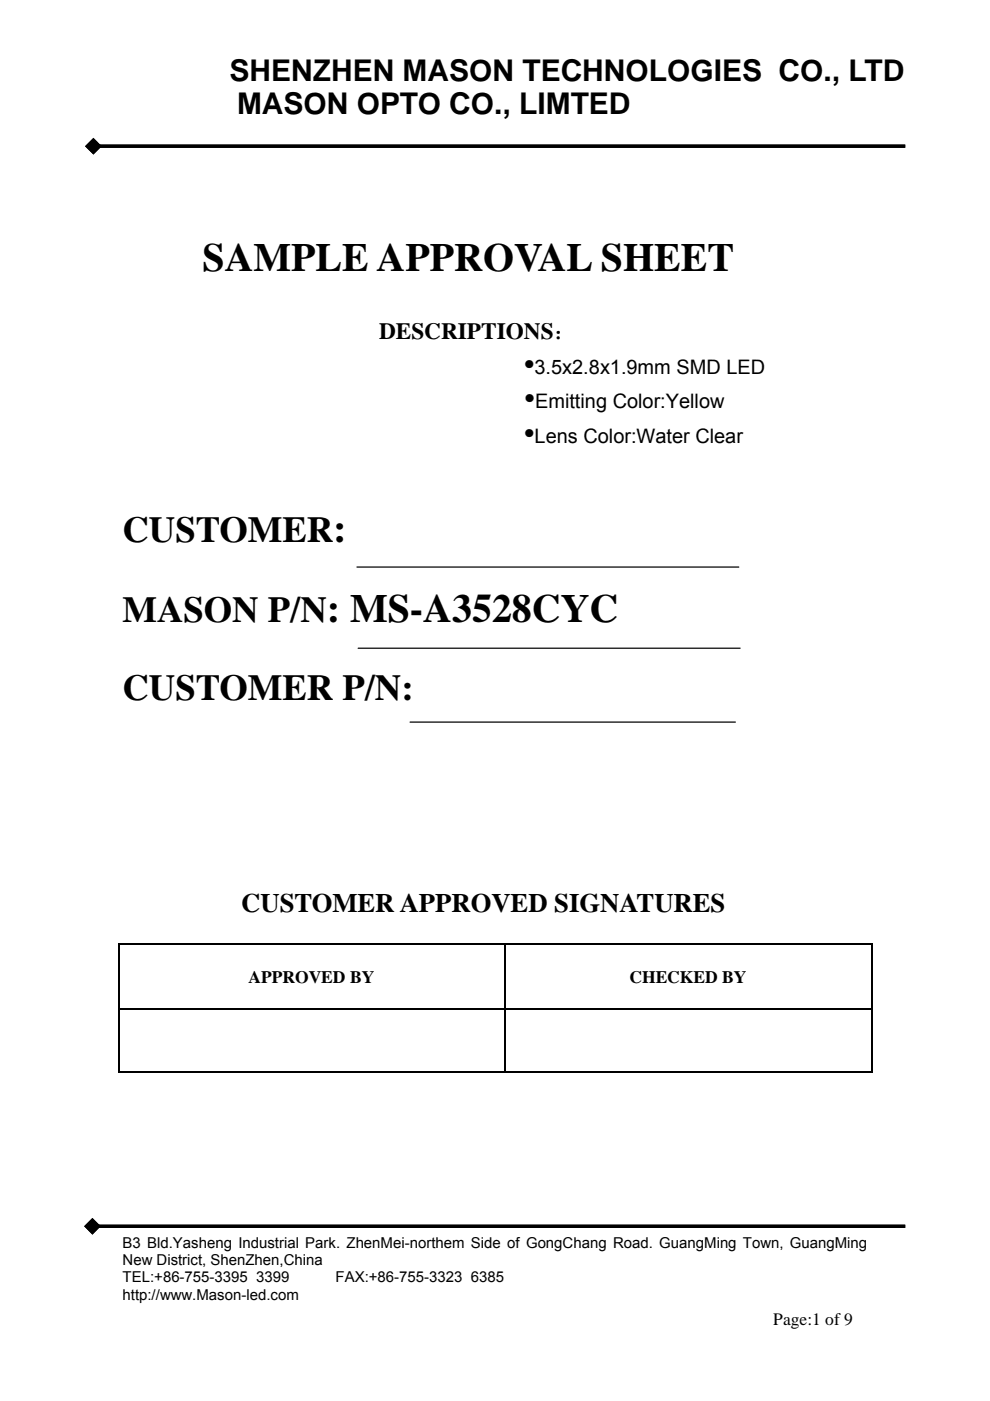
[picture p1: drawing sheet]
<svg xmlns="http://www.w3.org/2000/svg" width="210mm" height="297mm" viewBox="0 0 210 297" stroke-linecap="round" stroke-linejoin="round" font-family="sans-serif">
<defs><g id="words">
<text font-size="8.5" x="43" y="57.5">SAMPLE APPROVAL SHEET</text>
<g font-size="7.8">
<text x="26" y="114.9">CUSTOMER:</text>
<text x="26" y="132">MASON P/N: MS-A3528CYC</text>
<text x="26" y="148.4">CUSTOMER P/N:</text>
</g>
<g font-size="6.3">
<text x="48.7" y="17.1">SHENZHEN MASON TECHNOLOGIES CO., LTD</text>
<text x="50.3" y="24.2">MASON OPTO CO., LIMTED</text>
<text x="111.1" y="79.3">•</text>
<text x="111.3" y="86.6">•</text>
<text x="111.2" y="93.9">•</text>
</g>
<text font-size="5.7" x="51.2" y="193.3">CUSTOMER APPROVED SIGNATURES</text>
<text font-size="4.9" x="80.4" y="71.8">DESCRIPTIONS：</text>
<g font-size="4.2">
<text x="113.4" y="79.3">3.5x2.8x1.9mm SMD LED</text>
<text x="113.5" y="86.6">Emitting Color:Yellow</text>
<text x="113.4" y="93.9">Lens Color:Water Clear</text>
</g>
<g font-size="3.7">
<text x="52.7" y="208.4">APPROVED BY</text>
<text x="133.5" y="208.4">CHECKED BY</text>
<text x="164" y="280.9">Page:1 of 9</text>
</g>
<g font-size="3.2">
<text x="26" y="264.6">B3 Bld.Yasheng Industrial Park. ZhenMei-northem Side of GongChang Road. GuangMing Town, GuangMing</text>
<text x="26" y="268.3">New District, ShenZhen,China</text>
<text x="26" y="271.9">TEL:+86-755-3395 3399</text>
<text x="26" y="275.6">http://www.Mason-led.com</text>
<text x="71.2" y="271.9">FAX:+86-755-3323 6385</text>
</g>
</g></defs>
<g fill="#000">
<path d="M19.8 30.6h172.2v.7h-172.2zM19.8 29.2l1.8 1.8-1.8 1.8-1.8-1.8z"/>
<path d="M19.8 30.6h172.2v.7h-172.2zM19.8 29.2l1.8 1.8-1.8 1.8-1.8-1.8z"/>
<path d="M19.6 259.7h172.4v.6h-172.4zM19.6 258.2l1.8 1.8-1.8 1.8-1.8-1.8z"/>
<path d="M19.6 259.7h172.4v.6h-172.4zM19.6 258.2l1.8 1.8-1.8 1.8-1.8-1.8z"/>
</g>
<path d="M25 200.2h160M25.1 200v27.2M25.3 214h159.4M107 200.3v13.6M107 214.1v13.1M184.9 200v27.2M25 227.4h160" fill="none" stroke="#000" stroke-width=".28"/>
<path d="M75.7 120.2h81M76 137.4h81M87 153.1h69" fill="none" stroke="#000" stroke-width=".26"/>
<use href="#words"/>
</svg>
